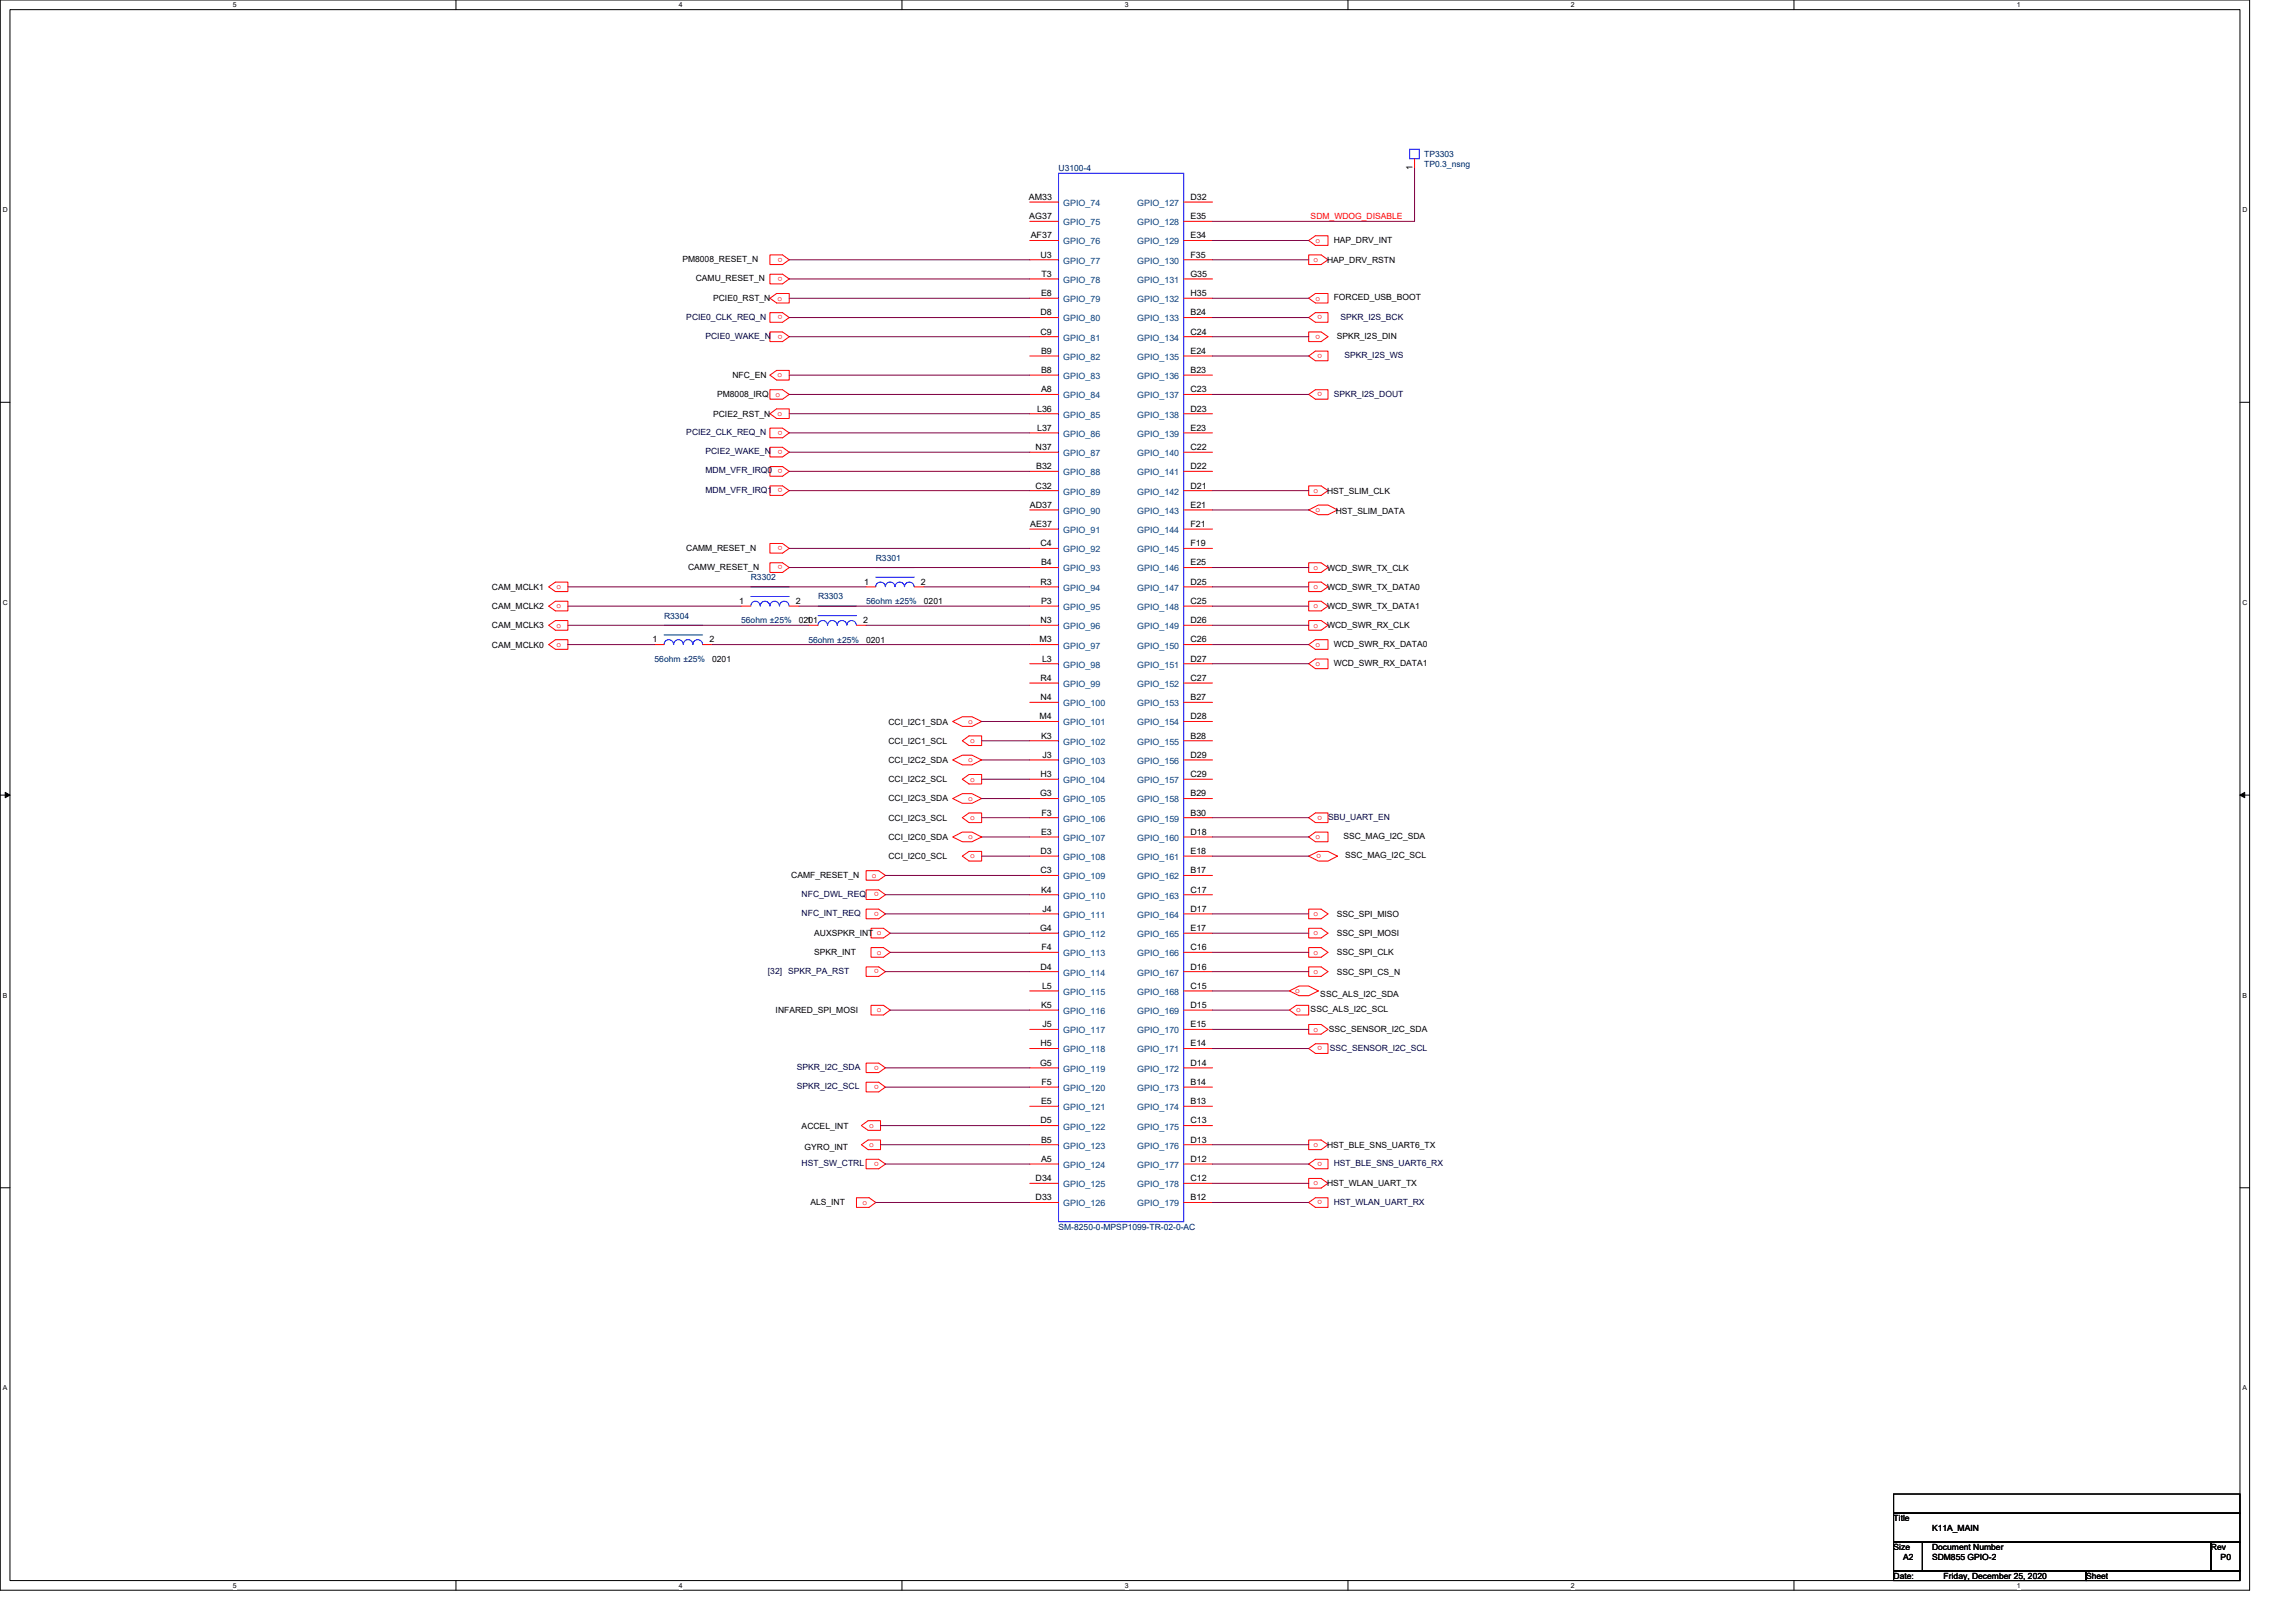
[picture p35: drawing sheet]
<svg xmlns="http://www.w3.org/2000/svg" width="297mm" height="210mm" viewBox="0 0 297 210" stroke-linecap="round" stroke-linejoin="round" font-family="sans-serif">
<defs><g id="words">
<g font-size="1.1" fill="#000080">
<text x="136.9" y="22.2">U3100-4</text>
<text x="184.3" y="20.3">TP3303</text>
<text x="184.3" y="21.5">TP0.3_nsng</text>
<text x="97.1" y="75.1">R3302</text>
<text x="105.8" y="77.6">R3303</text>
<text x="113.3" y="72.6">R3301</text>
<text x="85.9" y="80.1">R3304</text>
<text x="95.9" y="80.7">56ohm ±25%</text>
<text x="104.6" y="83.2">56ohm ±25%</text>
<text x="112.1" y="78.2">56ohm ±25%</text>
<text x="84.7" y="85.7">56ohm ±25%</text>
<text x="136.9" y="159.1">SM-8250-0-MPSP1099-TR-02-0-AC</text>
</g>
<g font-size="1.1">
<text x="182.7" y="22" transform="rotate(-90 182.7 22)">1</text>
<text x="133.1" y="25.9">AM33</text>
<text x="133.2" y="28.4">AG37</text>
<text x="154" y="25.9">D32</text>
<text x="154" y="28.4">E35</text>
<text x="88.3" y="33.9">PM8008_RESET_N</text>
<text x="133.3" y="30.8">AF37</text>
<text x="134.6" y="33.3">U3</text>
<text x="134.7" y="35.8">T3</text>
<text x="154" y="30.8">E34</text>
<text x="154" y="33.3">F35</text>
<text x="154" y="35.8">G35</text>
<text x="171.7" y="34">HAP_DRV_RSTN</text>
<text x="172.5" y="31.4">HAP_DRV_INT</text>
<text x="90" y="36.4">CAMU_RESET_N</text>
<text x="92.3" y="39">PCIE0_RST_N</text>
<text x="134.6" y="40.8">D8</text>
<text x="134.7" y="38.3">E8</text>
<text x="154" y="38.3">H35</text>
<text x="154" y="40.8">B24</text>
<text x="172.5" y="38.9">FORCED_USB_BOOT</text>
<text x="134.6" y="43.3">C9</text>
<text x="134.7" y="45.8">B9</text>
<text x="154" y="43.3">C24</text>
<text x="154" y="45.8">E24</text>
<text x="172.9" y="43.8">SPKR_I2S_DIN</text>
<text x="92.3" y="53.9">PCIE2_RST_N</text>
<text x="92.8" y="51.3">PM8008_IRQ</text>
<text x="94.8" y="48.9">NFC_EN</text>
<text x="134.2" y="53.3">L36</text>
<text x="134.7" y="48.3">B8</text>
<text x="134.7" y="50.8">A8</text>
<text x="154" y="48.3">B23</text>
<text x="154" y="50.8">C23</text>
<text x="154" y="53.3">D23</text>
<text x="134" y="58.2">N37</text>
<text x="134.2" y="55.7">L37</text>
<text x="154" y="55.7">E23</text>
<text x="154" y="58.2">C22</text>
<text x="133.2" y="65.7">AD37</text>
<text x="134" y="63.2">C32</text>
<text x="134" y="60.7">B32</text>
<text x="154" y="60.7">D22</text>
<text x="154" y="63.2">D21</text>
<text x="154" y="65.7">E21</text>
<text x="171.7" y="63.9">HST_SLIM_CLK</text>
<text x="88.8" y="71.2">CAMM_RESET_N</text>
<text x="133.3" y="68.2">AE37</text>
<text x="134.6" y="70.7">C4</text>
<text x="154" y="68.2">F21</text>
<text x="154" y="70.7">F19</text>
<text x="172.8" y="66.5">HST_SLIM_DATA</text>
<text x="63.6" y="76.3">CAM_MCLK1</text>
<text x="89" y="73.7">CAMW_RESET_N</text>
<text x="111.8" y="75.6">1</text>
<text x="119.1" y="75.6">2</text>
<text x="134.6" y="75.6">R3</text>
<text x="134.7" y="73.2">B4</text>
<text x="154" y="73.2">E25</text>
<text x="154" y="75.6">D25</text>
<text x="171.7" y="73.8">WCD_SWR_TX_CLK</text>
<text x="171.7" y="76.3">WCD_SWR_TX_DATA0</text>
<text x="63.6" y="78.8">CAM_MCLK2</text>
<text x="63.6" y="81.3">CAM_MCLK3</text>
<text x="63.6" y="83.8">CAM_MCLK0</text>
<text x="84.4" y="83.1">1</text>
<text x="91.8" y="83.1">2</text>
<text x="95.6" y="78.1">1</text>
<text x="103" y="78.1">2</text>
<text x="103.4" y="80.7">0201</text>
<text x="104.3" y="80.6">1</text>
<text x="111.7" y="80.6">2</text>
<text x="112.1" y="83.2">0201</text>
<text x="119.5" y="78.2">0201</text>
<text x="134.5" y="83.1">M3</text>
<text x="134.6" y="80.6">N3</text>
<text x="134.7" y="78.1">P3</text>
<text x="154" y="78.1">C25</text>
<text x="154" y="80.6">D26</text>
<text x="154" y="83.1">C26</text>
<text x="171.7" y="78.8">WCD_SWR_TX_DATA1</text>
<text x="171.7" y="81.3">WCD_SWR_RX_CLK</text>
<text x="172.5" y="83.7">WCD_SWR_RX_DATA0</text>
<text x="92.1" y="85.7">0201</text>
<text x="134.6" y="88.1">R4</text>
<text x="134.8" y="85.6">L3</text>
<text x="154" y="85.6">D27</text>
<text x="154" y="88.1">C27</text>
<text x="172.5" y="86.1">WCD_SWR_RX_DATA1</text>
<text x="114.9" y="93.7">CCI_I2C1_SDA</text>
<text x="134.5" y="93.1">M4</text>
<text x="134.6" y="90.6">N4</text>
<text x="134.7" y="95.6">K3</text>
<text x="154" y="90.6">B27</text>
<text x="154" y="93.1">D28</text>
<text x="154" y="95.6">B28</text>
<text x="114.9" y="96.2">CCI_I2C1_SCL</text>
<text x="114.9" y="98.7">CCI_I2C2_SDA</text>
<text x="114.9" y="101.2">CCI_I2C2_SCL</text>
<text x="134.6" y="100.5">H3</text>
<text x="134.9" y="98">J3</text>
<text x="154" y="98">D29</text>
<text x="154" y="100.5">C29</text>
<text x="114.9" y="103.7">CCI_I2C3_SDA</text>
<text x="114.9" y="106.2">CCI_I2C3_SCL</text>
<text x="134.6" y="103">G3</text>
<text x="134.7" y="105.5">F3</text>
<text x="154" y="103">B29</text>
<text x="154" y="105.5">B30</text>
<text x="102.4" y="113.5">CAMF_RESET_N</text>
<text x="114.9" y="108.7">CCI_I2C0_SDA</text>
<text x="114.9" y="111.2">CCI_I2C0_SCL</text>
<text x="134.6" y="110.5">D3</text>
<text x="134.6" y="113">C3</text>
<text x="134.7" y="108">E3</text>
<text x="154" y="108">D18</text>
<text x="154" y="110.5">E18</text>
<text x="154" y="113">B17</text>
<text x="173.8" y="108.6">SSC_MAG_I2C_SDA</text>
<text x="174" y="111">SSC_MAG_I2C_SCL</text>
<text x="134.7" y="115.5">K4</text>
<text x="134.9" y="118">J4</text>
<text x="154" y="115.5">C17</text>
<text x="154" y="118">D17</text>
<text x="172.9" y="118.6">SSC_SPI_MISO</text>
<text x="105.3" y="121.1">AUXSPKR_INT o</text>
<text x="105.3" y="123.6">SPKR_INT</text>
<text x="134.6" y="120.5">G4</text>
<text x="134.6" y="125.4">D4</text>
<text x="134.7" y="122.9">F4</text>
<text x="154" y="120.5">E17</text>
<text x="154" y="122.9">C16</text>
<text x="154" y="125.4">D16</text>
<text x="172.9" y="121.1">SSC_SPI_MOSI</text>
<text x="172.9" y="123.6">SSC_SPI_CLK</text>
<text x="100.3" y="131.1">INFARED_SPI_MOSI</text>
<text x="134.7" y="130.4">K5</text>
<text x="134.8" y="127.9">L5</text>
<text x="154" y="127.9">C15</text>
<text x="154" y="130.4">D15</text>
<text x="169.6" y="131">SSC_ALS_I2C_SCL</text>
<text x="170.8" y="129">SSC_ALS_I2C_SDA</text>
<text x="172.9" y="126.1">SSC_SPI_CS_N</text>
<text x="134.6" y="137.9">G5</text>
<text x="134.6" y="135.4">H5</text>
<text x="134.9" y="132.9">J5</text>
<text x="154" y="132.9">E15</text>
<text x="154" y="135.4">E14</text>
<text x="154" y="137.9">D14</text>
<text x="171.9" y="133.6">SSC_SENSOR_I2C_SDA</text>
<text x="134.7" y="142.9">E5</text>
<text x="134.7" y="140.4">F5</text>
<text x="154" y="140.4">B14</text>
<text x="154" y="142.9">B13</text>
<text x="103.7" y="146">ACCEL_INT</text>
<text x="104.1" y="148.8">GYRO_INT</text>
<text x="134.6" y="145.4">D5</text>
<text x="134.7" y="147.8">B5</text>
<text x="154" y="145.4">C13</text>
<text x="154" y="147.8">D13</text>
<text x="171.7" y="148.5">HST_BLE_SNS_UART6_TX</text>
<text x="104.8" y="155.8">ALS_INT</text>
<text x="134" y="152.8">D34</text>
<text x="134" y="155.3">D33</text>
<text x="134.7" y="150.3">A5</text>
<text x="154" y="150.3">D12</text>
<text x="154" y="152.8">C12</text>
<text x="154" y="155.3">B12</text>
<text x="171.7" y="153.5">HST_WLAN_UART_TX</text>
<text x="245" y="196.8">Title</text>
<text x="245" y="200.5">Size</text>
<text x="246.2" y="201.8">A2</text>
<text x="250" y="200.5">Document Number</text>
<text x="250" y="201.8">SDM855 GPIO-2</text>
<text x="250" y="198">K11A_MAIN</text>
<text x="286" y="200.5">Rev</text>
<text x="287.3" y="201.8">P0</text>
<text x="245" y="204.3">Date:</text>
<text x="251.5" y="204.3">Friday, December 25, 2020</text>
<text x="269.9" y="204.3">Sheet</text>
</g>
<g font-size="1.1" fill="#004080">
<text x="137.6" y="26.6">GPIO_74</text>
<text x="137.6" y="29.1">GPIO_75</text>
<text x="147.1" y="26.6">GPIO_127</text>
<text x="147.1" y="29.1">GPIO_128</text>
<text x="137.6" y="31.6">GPIO_76</text>
<text x="137.6" y="34.1">GPIO_77</text>
<text x="147.1" y="31.6">GPIO_129</text>
<text x="147.1" y="34.1">GPIO_130</text>
<text x="137.6" y="36.6">GPIO_78</text>
<text x="137.6" y="39.1">GPIO_79</text>
<text x="137.6" y="41.6">GPIO_80</text>
<text x="147.1" y="36.6">GPIO_131</text>
<text x="147.1" y="39.1">GPIO_132</text>
<text x="147.1" y="41.6">GPIO_133</text>
<text x="137.6" y="44.1">GPIO_81</text>
<text x="137.6" y="46.6">GPIO_82</text>
<text x="147.1" y="44.1">GPIO_134</text>
<text x="147.1" y="46.6">GPIO_135</text>
<text x="137.6" y="49">GPIO_83</text>
<text x="137.6" y="51.5">GPIO_84</text>
<text x="147.1" y="49">GPIO_136</text>
<text x="147.1" y="51.5">GPIO_137</text>
<text x="137.6" y="54">GPIO_85</text>
<text x="137.6" y="56.5">GPIO_86</text>
<text x="137.6" y="59">GPIO_87</text>
<text x="147.1" y="54">GPIO_138</text>
<text x="147.1" y="56.5">GPIO_139</text>
<text x="147.1" y="59">GPIO_140</text>
<text x="137.6" y="61.5">GPIO_88</text>
<text x="137.6" y="64">GPIO_89</text>
<text x="147.1" y="61.5">GPIO_141</text>
<text x="147.1" y="64">GPIO_142</text>
<text x="137.6" y="66.5">GPIO_90</text>
<text x="137.6" y="69">GPIO_91</text>
<text x="137.6" y="71.5">GPIO_92</text>
<text x="147.1" y="66.5">GPIO_143</text>
<text x="147.1" y="69">GPIO_144</text>
<text x="147.1" y="71.5">GPIO_145</text>
<text x="137.6" y="73.9">GPIO_93</text>
<text x="137.6" y="76.4">GPIO_94</text>
<text x="147.1" y="73.9">GPIO_146</text>
<text x="147.1" y="76.4">GPIO_147</text>
<text x="137.6" y="78.9">GPIO_95</text>
<text x="137.6" y="81.4">GPIO_96</text>
<text x="137.6" y="83.9">GPIO_97</text>
<text x="147.1" y="78.9">GPIO_148</text>
<text x="147.1" y="81.4">GPIO_149</text>
<text x="147.1" y="83.9">GPIO_150</text>
<text x="137.6" y="86.4">GPIO_98</text>
<text x="137.6" y="88.9">GPIO_99</text>
<text x="147.1" y="86.4">GPIO_151</text>
<text x="147.1" y="88.9">GPIO_152</text>
<text x="137.6" y="91.4">GPIO_100</text>
<text x="137.6" y="93.9">GPIO_101</text>
<text x="147.1" y="91.4">GPIO_153</text>
<text x="147.1" y="93.9">GPIO_154</text>
<text x="137.6" y="96.4">GPIO_102</text>
<text x="137.6" y="98.8">GPIO_103</text>
<text x="137.6" y="101.3">GPIO_104</text>
<text x="147.1" y="96.4">GPIO_155</text>
<text x="147.1" y="98.8">GPIO_156</text>
<text x="147.1" y="101.3">GPIO_157</text>
<text x="137.6" y="103.8">GPIO_105</text>
<text x="137.6" y="106.3">GPIO_106</text>
<text x="147.1" y="103.8">GPIO_158</text>
<text x="147.1" y="106.3">GPIO_159</text>
<text x="137.6" y="108.8">GPIO_107</text>
<text x="137.6" y="111.3">GPIO_108</text>
<text x="137.6" y="113.8">GPIO_109</text>
<text x="147.1" y="108.8">GPIO_160</text>
<text x="147.1" y="111.3">GPIO_161</text>
<text x="147.1" y="113.8">GPIO_162</text>
<text x="137.6" y="116.3">GPIO_110</text>
<text x="137.6" y="118.7">GPIO_111</text>
<text x="147.1" y="116.3">GPIO_163</text>
<text x="147.1" y="118.7">GPIO_164</text>
<text x="137.6" y="121.2">GPIO_112</text>
<text x="137.6" y="123.7">GPIO_113</text>
<text x="147.1" y="121.2">GPIO_165</text>
<text x="147.1" y="123.7">GPIO_166</text>
<text x="137.6" y="126.2">GPIO_114</text>
<text x="137.6" y="128.7">GPIO_115</text>
<text x="137.6" y="131.2">GPIO_116</text>
<text x="147.1" y="126.2">GPIO_167</text>
<text x="147.1" y="128.7">GPIO_168</text>
<text x="147.1" y="131.2">GPIO_169</text>
<text x="137.6" y="133.7">GPIO_117</text>
<text x="137.6" y="136.2">GPIO_118</text>
<text x="147.1" y="133.7">GPIO_170</text>
<text x="147.1" y="136.2">GPIO_171</text>
<text x="137.6" y="138.7">GPIO_119</text>
<text x="137.6" y="141.2">GPIO_120</text>
<text x="137.6" y="143.6">GPIO_121</text>
<text x="147.1" y="138.7">GPIO_172</text>
<text x="147.1" y="141.2">GPIO_173</text>
<text x="147.1" y="143.6">GPIO_174</text>
<text x="137.6" y="146.1">GPIO_122</text>
<text x="137.6" y="148.6">GPIO_123</text>
<text x="147.1" y="146.1">GPIO_175</text>
<text x="147.1" y="148.6">GPIO_176</text>
<text x="137.6" y="151.1">GPIO_124</text>
<text x="137.6" y="153.6">GPIO_125</text>
<text x="147.1" y="151.1">GPIO_177</text>
<text x="147.1" y="153.6">GPIO_178</text>
<text x="137.6" y="156.1">GPIO_126</text>
<text x="147.1" y="156.1">GPIO_179</text>
</g>
<g font-size="1.1" fill="#f00">
<text x="169.6" y="28.3">SDM_WDOG_DISABLE</text>
<text x="101.2" y="33.3" transform="rotate(180 101.2 33.3)">o</text>
<text x="101.2" y="35.8" transform="rotate(180 101.2 35.8)">o</text>
<text x="169.9" y="33.9">o</text>
<text x="170.2" y="31.4">o</text>
<text x="100.6" y="38.9">o</text>
<text x="101.2" y="40.8" transform="rotate(180 101.2 40.8)">o</text>
<text x="170.2" y="38.9">o</text>
<text x="171" y="40.8" transform="rotate(180 171 40.8)">o</text>
<text x="101.2" y="43.3" transform="rotate(180 101.2 43.3)">o</text>
<text x="170.8" y="43.3" transform="rotate(180 170.8 43.3)">o</text>
<text x="171" y="45.8" transform="rotate(180 171 45.8)">o</text>
<text x="100.3" y="51.3">o</text>
<text x="100.6" y="53.8">o</text>
<text x="100.6" y="48.8">o</text>
<text x="171" y="50.7" transform="rotate(180 171 50.7)">o</text>
<text x="101.2" y="55.7" transform="rotate(180 101.2 55.7)">o</text>
<text x="101.2" y="58.2" transform="rotate(180 101.2 58.2)">o</text>
<text x="101.2" y="60.7" transform="rotate(180 101.2 60.7)">o</text>
<text x="101.2" y="63.2" transform="rotate(180 101.2 63.2)">o</text>
<text x="169.9" y="63.8">o</text>
<text x="101.2" y="70.7" transform="rotate(180 101.2 70.7)">o</text>
<text x="170.2" y="66.3">o</text>
<text x="72" y="76.2">o</text>
<text x="101.2" y="73.2" transform="rotate(180 101.2 73.2)">o</text>
<text x="169.9" y="73.7">o</text>
<text x="169.9" y="76.2">o</text>
<text x="72" y="78.7">o</text>
<text x="72" y="81.2">o</text>
<text x="72" y="83.7">o</text>
<text x="169.9" y="78.7">o</text>
<text x="169.9" y="81.2">o</text>
<text x="170.2" y="83.7">o</text>
<text x="170.2" y="86.2">o</text>
<text x="125.2" y="93.6">o</text>
<text x="125.2" y="98.6">o</text>
<text x="125.5" y="96.1">o</text>
<text x="125.5" y="101.1">o</text>
<text x="125.2" y="103.6">o</text>
<text x="125.5" y="106.1">o</text>
<text x="171" y="105.5" transform="rotate(180 171 105.5)">o</text>
<text x="112.8" y="113.6">o</text>
<text x="125.2" y="108.6">o</text>
<text x="125.5" y="111.1">o</text>
<text x="170.2" y="108.6">o</text>
<text x="170.9" y="110.5" transform="rotate(180 170.9 110.5)">o</text>
<text x="113.7" y="115.5" transform="rotate(180 113.7 115.5)">o</text>
<text x="113.7" y="118" transform="rotate(180 113.7 118)">o</text>
<text x="169.9" y="118.5">o</text>
<text x="113.4" y="123.5">o</text>
<text x="113.7" y="125.4" transform="rotate(180 113.7 125.4)">o</text>
<text x="169.9" y="121">o</text>
<text x="169.9" y="123.5">o</text>
<text x="113.4" y="131">o</text>
<text x="167.6" y="128.5">o</text>
<text x="167.7" y="131">o</text>
<text x="169.9" y="126">o</text>
<text x="113.7" y="137.9" transform="rotate(180 113.7 137.9)">o</text>
<text x="169.9" y="133.5">o</text>
<text x="171" y="135.4" transform="rotate(180 171 135.4)">o</text>
<text x="113.7" y="140.4" transform="rotate(180 113.7 140.4)">o</text>
<text x="112.4" y="145.9">o</text>
<text x="112.4" y="148.4">o</text>
<text x="169.9" y="148.4">o</text>
<text x="111.6" y="155.9">o</text>
<text x="113.7" y="150.3" transform="rotate(180 113.7 150.3)">o</text>
<text x="169.9" y="153.4">o</text>
<text x="171" y="150.3" transform="rotate(180 171 150.3)">o</text>
<text x="171" y="155.3" transform="rotate(180 171 155.3)">o</text>
</g>
<g font-size="1.1" fill="#000040">
<text x="88.8" y="41.3">PCIE0_CLK_REQ_N</text>
<text x="173.4" y="41.3">SPKR_I2S_BCK</text>
<text x="91.3" y="43.8">PCIE0_WAKE_N</text>
<text x="173.9" y="46.3">SPKR_I2S_WS</text>
<text x="172.5" y="51.3">SPKR_I2S_DOUT</text>
<text x="88.8" y="56.3">PCIE2_CLK_REQ_N</text>
<text x="91.3" y="58.8">PCIE2_WAKE_N</text>
<text x="91.3" y="61.3">MDM_VFR_IRQ0</text>
<text x="91.3" y="63.8">MDM_VFR_IRQ1</text>
<text x="171.8" y="106.1">SBU_UART_EN</text>
<text x="103.7" y="116">NFC_DWL_REQ</text>
<text x="103.7" y="118.5">NFC_INT_REQ</text>
<text x="99.4" y="126">[32]</text>
<text x="102" y="126">SPKR_PA_RST</text>
<text x="172" y="135.9">SSC_SENSOR_I2C_SCL</text>
<text x="103.1" y="138.4">SPKR_I2C_SDA</text>
<text x="103.1" y="140.9">SPKR_I2C_SCL</text>
<text x="103.7" y="150.9">HST_SW_CTRL</text>
<text x="172.5" y="150.9">HST_BLE_SNS_UART6_RX</text>
<text x="172.5" y="155.8">HST_WLAN_UART_RX</text>
</g>
<g font-size=".9">
<text x="30.1" y="1">5</text>
<text x="87.8" y="1">4</text>
<text x="145.5" y="1">3</text>
<text x="203.2" y="1">2</text>
<text x="260.9" y="1">1</text>
<text x=".4" y="27.5">D</text>
<text x="290.1" y="27.5">D</text>
<text x=".4" y="78.3">C</text>
<text x="290.1" y="78.3">C</text>
<text x=".4" y="129.1">B</text>
<text x="290.1" y="129.1">B</text>
<text x=".4" y="179.9">A</text>
<text x="290.1" y="179.9">A</text>
<text x="30.1" y="205.4">5</text>
<text x="87.8" y="205.4">4</text>
<text x="145.5" y="205.4">3</text>
<text x="203.2" y="205.4">2</text>
<text x="260.9" y="205.4">1</text>
</g>
</g></defs>
<path d="M0 0h291v205.7h-291zM1.3 1.2h288.5v203.3h-288.5z" fill="none" stroke="#000" stroke-width=".13"/>
<g fill="#fff">
<path d="M30.1 .1h.5v1h-.5z"/>
<path d="M30.1 204.6h.5v1h-.5z"/>
</g>
<path d="M59 0v1.2M59 204.5v1.2" fill="none" stroke="#000" stroke-width=".13"/>
<g fill="#fff">
<path d="M87.8 .1h.5v1h-.5z"/>
<path d="M87.8 204.6h.5v1h-.5z"/>
</g>
<path d="M116.7 0v1.2M116.7 204.5v1.2" fill="none" stroke="#000" stroke-width=".13"/>
<g fill="#fff">
<path d="M145.5 .1h.5v1h-.5z"/>
<path d="M145.5 204.6h.5v1h-.5z"/>
</g>
<path d="M174.4 0v1.2M174.4 204.5v1.2" fill="none" stroke="#000" stroke-width=".13"/>
<g fill="#fff">
<path d="M203.2 .1h.5v1h-.5z"/>
<path d="M203.2 204.6h.5v1h-.5z"/>
</g>
<path d="M232.1 0v1.2M232.1 204.5v1.2" fill="none" stroke="#000" stroke-width=".13"/>
<g fill="#fff">
<path d="M260.9 .1h.5v1h-.5z"/>
<path d="M260.9 204.6h.5v1h-.5z"/>
<path d="M.4 26.6h.6v1h-.6z"/>
<path d="M290.1 26.6h.6v1h-.6z"/>
<path d="M.4 77.4h.6v1h-.6z"/>
<path d="M290.1 77.4h.6v1h-.6z"/>
</g>
<path d="M0 52h1.3M289.8 52h1.2" fill="none" stroke="#000" stroke-width=".13"/>
<g fill="#fff">
<path d="M.4 128.3h.5v1h-.5z"/>
<path d="M290.1 128.3h.6v1h-.6z"/>
</g>
<path d="M0 102.9h1.3M289.8 102.9h1.2" fill="none" stroke="#000" stroke-width=".13"/>
<path d="M.7 102.5l.6 .4-.6 .3zM289.8 102.9l.6-.4v.7z" fill="#000" stroke="#000" stroke-width=".13"/>
<g fill="#fff">
<path d="M.4 179.1h.5v1h-.5z"/>
<path d="M290.1 179.1h.6v1h-.6z"/>
</g>
<path d="M0 153.7h1.3M289.8 153.7h1.2M245 199.5h3.7v3.7h-3.7zM245 193.3h44.8v2.5h-44.8zM245 195.8h44.8v3.7h-44.8zM248.7 199.5h37.3v3.7h-37.3zM286 199.5h3.8v3.7h-3.8zM245 203.2h24.9v1.3h-24.9zM269.9 203.2h19.9v1.3h-19.9z" fill="none" stroke="#000" stroke-width=".13"/>
<g fill="none" stroke="#f00" stroke-width=".13">
<path d="M99.6 33h1.6l.9 .6-.9 .6h-1.6zM99.6 35.5h1.6l.9 .6-.9 .6h-1.6zM99.6 38.6l.9-.6h1.6v1.2h-1.6zM133.2 26.1h3.7M133.2 28.6h3.7M133.2 31.1h3.7M133.2 33.6h3.7M133.2 36.1h3.7M133.2 38.6h3.7M153.1 26.1h3.8M153.1 28.6h3.8M153.1 31.1h3.8"/>
<path d="M153.1 33.6h3.8M153.1 36.1h3.8M153.1 38.6h3.8M169.3 33h1.6l.9 .6-.9 .6h-1.6zM169.3 38.6l.9-.6h1.6v1.2h-1.6zM169.3 31.1l.9-.6h1.6v1.2h-1.6zM183 20.5v1.3M99.6 40.4h1.6l.9 .7-.9 .6h-1.6zM99.6 42.9h1.6l.9 .7-.9 .6h-1.6zM99.6 55.4h1.6l.9 .6-.9 .6h-1.6zM99.6 57.9h1.6l.9 .6-.9 .6h-1.6zM99.6 50.4h1.6l.9 .6-.9 .6h-1.6z"/>
<path d="M99.6 53.5l.9-.6h1.6v1.2h-1.6zM99.6 48.5l.9-.6h1.6v1.3h-1.6zM133.2 41.1h3.7M133.2 43.6h3.7M133.2 46.1h3.7M133.2 48.5h3.7M133.2 51h3.7M133.2 53.5h3.7M133.2 56h3.7M133.2 58.5h3.7M153.1 41.1h3.8M153.1 43.6h3.8"/>
<path d="M153.1 46.1h3.8M153.1 48.5h3.8M153.1 51h3.8M153.1 53.5h3.8M153.1 56h3.8M153.1 58.5h3.8M169.3 42.9h1.6l.9 .7-.9 .6h-1.6zM169.3 51l.9-.6h1.6v1.2h-1.6zM169.3 46.1l.9-.7h1.6v1.3h-1.6zM169.3 41.1l.9-.7h1.6v1.3h-1.6zM71 75.9l.9-.6h1.6v1.2h-1.6zM71 78.4l.9-.6h1.6v1.2h-1.6z"/>
<path d="M95.9 78.4h1.2M99.6 60.4h1.6l.9 .6-.9 .6h-1.6zM99.6 62.9h1.6l.9 .6-.9 .6h-1.6zM99.6 70.3h1.6l.9 .7-.9 .6h-1.6zM99.6 72.8h1.6l.9 .6-.9 .7h-1.6zM102.1 78.4h1.3M112.1 75.9h1.2M118.3 75.9h1.2M133.2 61h3.7M133.2 63.5h3.7M133.2 66h3.7M133.2 68.5h3.7"/>
<path d="M133.2 71h3.7M133.2 73.4h3.7M133.2 75.9h3.7M133.2 78.4h3.7M153.1 61h3.8M153.1 63.5h3.8M153.1 66h3.8M153.1 68.5h3.8M153.1 71h3.8M153.1 73.4h3.8M153.1 75.9h3.8M153.1 78.4h3.8"/>
<path d="M169.3 62.9h1.6l.9 .6-.9 .6h-1.6zM169.3 72.8h1.6l.9 .6-.9 .7h-1.6zM169.3 75.3h1.6l.9 .6-.9 .6h-1.6zM169.3 77.8h1.6l.9 .6-.9 .6h-1.6zM169.3 66l1.3-.7h1.2l1.2 .7-1.2 .6h-1.2zM71 80.9l.9-.6h1.6v1.2h-1.6zM71 83.4l.9-.6h1.6v1.2h-1.6zM84.7 83.4h1.2M90.9 83.4h1.2M104.6 80.9h1.2M110.8 80.9h1.3M123.3 93.3l1.2-.6h1.2l1.3 .6-1.3 .7h-1.2z"/>
<path d="M123.3 98.3l1.2-.6h1.2l1.3 .6-1.3 .7h-1.2zM124.5 95.8l.9-.6h1.6v1.3h-1.6zM133.2 80.9h3.7M133.2 83.4h3.7M133.2 85.9h3.7M133.2 88.4h3.7M133.2 90.9h3.7M133.2 93.3h3.7M133.2 95.8h3.7M133.2 98.3h3.7M153.1 80.9h3.8M153.1 83.4h3.8"/>
<path d="M153.1 85.9h3.8M153.1 88.4h3.8M153.1 90.9h3.8M153.1 93.3h3.8M153.1 95.8h3.8M153.1 98.3h3.8M169.3 80.3h1.6l.9 .6-.9 .6h-1.6zM169.3 83.4l.9-.6h1.6v1.2h-1.6zM169.3 85.9l.9-.6h1.6v1.2h-1.6zM112.1 115.1h1.6l.9 .7-.9 .6h-1.6zM112.1 117.6h1.6l.9 .6-.9 .7h-1.6zM112.1 112.6h1.6l.9 .7-.9 .6h-1.6z"/>
<path d="M123.3 108.3l1.2-.6h1.2l1.3 .6-1.3 .6h-1.2zM123.3 103.3l1.2-.6h1.2l1.3 .6-1.3 .6h-1.2zM124.5 110.8l.9-.6h1.6v1.2h-1.6zM124.5 100.8l.9-.6h1.6v1.2h-1.6zM124.5 105.8l.9-.6h1.6v1.2h-1.6zM133.2 100.8h3.7M133.2 103.3h3.7M133.2 105.8h3.7M133.2 108.3h3.7M133.2 110.8h3.7M133.2 113.3h3.7M133.2 115.8h3.7"/>
<path d="M133.2 118.2h3.7M153.1 100.8h3.8M153.1 103.3h3.8M153.1 105.8h3.8M153.1 108.3h3.8M153.1 110.8h3.8M153.1 113.3h3.8M153.1 115.8h3.8M153.1 118.2h3.8M169.3 110.8l1.3-.6h1.2l1.2 .6-1.2 .6h-1.2zM169.3 117.6h1.6l.9 .6-.9 .7h-1.6zM169.3 108.3l.9-.6h1.6v1.2h-1.6z"/>
<path d="M169.3 105.8l.9-.6h1.6v1.2h-1.6zM112.1 137.5h1.6l.9 .7-.9 .6h-1.6zM112.1 125.1h1.6l.9 .6-.9 .6h-1.6zM112.7 130.1h1.6l.9 .6-.9 .6h-1.6zM112.7 120.1h1.6l.9 .6-.9 .6h-1.6zM112.7 122.6h1.6l.9 .6-.9 .6h-1.6zM133.2 120.7h3.7M133.2 123.2h3.7M133.2 125.7h3.7M133.2 128.2h3.7M133.2 130.7h3.7M133.2 133.2h3.7"/>
<path d="M133.2 135.7h3.7M133.2 138.2h3.7M153.1 120.7h3.8M153.1 123.2h3.8M153.1 125.7h3.8M153.1 128.2h3.8M153.1 130.7h3.8M153.1 133.2h3.8M153.1 135.7h3.8M153.1 138.2h3.8M166.8 128.2l1.3-.6h1.2l1.3 .6-1.3 .6h-1.2zM166.8 130.7l.9-.6h1.6v1.2h-1.6z"/>
<path d="M169.3 132.5h1.6l.9 .7-.9 .6h-1.6zM169.3 120.1h1.6l.9 .6-.9 .6h-1.6zM169.3 122.6h1.6l.9 .6-.9 .6h-1.6zM169.3 125.1h1.6l.9 .6-.9 .6h-1.6zM169.3 135.7l.9-.7h1.6v1.3h-1.6zM110.8 155h1.6l.9 .6-.9 .6h-1.6zM111.4 145.6l.9-.6h1.6v1.2h-1.6zM111.4 148.1l.9-.6h1.6v1.2h-1.6zM112.1 150h1.6l.9 .6-.9 .6h-1.6zM112.1 140h1.6l.9 .7-.9 .6h-1.6zM133.2 140.7h3.7M133.2 143.1h3.7"/>
<path d="M133.2 145.6h3.7M133.2 148.1h3.7M133.2 150.6h3.7M133.2 153.1h3.7M133.2 155.6h3.7M153.1 140.7h3.8M153.1 143.1h3.8M153.1 145.6h3.8M153.1 148.1h3.8M153.1 150.6h3.8M153.1 153.1h3.8M153.1 155.6h3.8"/>
<path d="M169.3 147.5h1.6l.9 .6-.9 .6h-1.6zM169.3 152.5h1.6l.9 .6-.9 .6h-1.6zM169.3 150.6l.9-.6h1.6v1.2h-1.6zM169.3 155.6l.9-.6h1.6v1.2h-1.6z"/>
</g>
<g fill="none" stroke="#00f" stroke-width=".13">
<path d="M182.4 19.3h1.2v1.2h-1.2zM136.9 22.4h16.2v135.7h-16.2zM97.1 78.4a.6 .6 0 0 1 .6-.6 .6 .6 0 0 1 .6 .6M97.1 77.2h5M97.1 75.9h5M98.4 78.4a.61 .61 0 0 1 .6-.6 .61 .61 0 0 1 .6 .6M99.6 78.4a.61 .61 0 0 1 .6-.6 .61 .61 0 0 1 .6 .6 .62 .62 0 0 1 .7-.6 .62 .62 0 0 1 .6 .6M105.8 79.7h5M105.8 78.4h5M113.3 74.7h5M113.3 73.4h5M113.3 75.9a.61 .61 0 0 1 .6-.6 .61 .61 0 0 1 .6 .6"/>
<path d="M114.6 75.9a.61 .61 0 0 1 .6-.6 .61 .61 0 0 1 .6 .6 .61 .61 0 0 1 .6-.6 .61 .61 0 0 1 .6 .6 .63 .63 0 0 1 .6-.6 .63 .63 0 0 1 .7 .6M85.9 82.1h5M85.9 80.9h5M87.1 83.4a.61 .61 0 0 0-.6-.6 .61 .61 0 0 0-.6 .6M88.4 83.4a.61 .61 0 0 0-.6-.6 .61 .61 0 0 0-.6 .6M89.6 83.4a.61 .61 0 0 0-.6-.6 .61 .61 0 0 0-.6 .6M90.9 83.4a.61 .61 0 0 0-.6-.6 .61 .61 0 0 0-.6 .6M107.1 80.9a.61 .61 0 0 0-.7-.6 .61 .61 0 0 0-.6 .6M109.6 80.9a.63 .63 0 0 0-.7-.6 .63 .63 0 0 0-.6 .6 .61 .61 0 0 0-.6-.6 .61 .61 0 0 0-.6 .6M110.8 80.9a.6 .6 0 0 0-.6-.6 .6 .6 0 0 0-.6 .6"/>
</g>
<g fill="none" stroke="#800040" stroke-width=".13">
<path d="M102.1 38.6h31.1M102.1 33.6h31.1M102.1 36.1h31.1M156.9 31.1h12.4M156.9 38.6h12.4M156.9 33.6h12.4M183 21.8v6.8h-26.1M102.1 41.1h31.1M102.1 43.6h31.1M102.1 53.5h31.1M102.1 56h31.1M102.1 58.5h31.1"/>
<path d="M102.1 48.5h31.1M102.1 51h31.1M156.9 51h12.4M156.9 46.1h12.4M156.9 41.1h12.4M156.9 43.6h12.4M73.5 78.4h22.4M73.5 75.9h38.6M102.1 61h31.1M102.1 63.5h31.1M102.1 71h31.1M102.1 73.4h31.1"/>
<path d="M103.4 78.4h29.8M119.5 75.9h13.7M156.9 63.5h12.4M156.9 66h12.4M156.9 73.4h12.4M156.9 75.9h12.4M156.9 78.4h12.4M73.5 80.9h31.1M73.5 83.4h11.2M92.1 83.4h41.1M112.1 80.9h21.1M127 93.3h6.2"/>
<path d="M127 95.8h6.2M127 98.3h6.2M156.9 80.9h12.4M156.9 83.4h12.4M156.9 85.9h12.4M114.6 115.8h18.6M114.6 118.2h18.6M114.6 113.3h18.6M127 108.3h6.2M127 110.8h6.2M127 100.8h6.2M127 103.3h6.2"/>
<path d="M127 105.8h6.2M156.9 105.8h12.4M156.9 108.3h12.4M156.9 110.8h12.4M156.9 118.2h12.4M114.6 138.2h18.6M114.6 125.7h18.6M115.2 130.7h18M115.2 120.7h18M115.2 123.2h18M156.9 133.2h12.4M156.9 135.7h12.4"/>
<path d="M156.9 120.7h12.4M156.9 123.2h12.4M156.9 125.7h12.4M156.9 128.2h9.9M156.9 130.7h9.9M113.3 155.6h19.9M113.9 145.6h19.3M113.9 148.1h19.3M114.6 150.6h18.6M114.6 140.7h18.6M156.9 148.1h12.4M156.9 150.6h12.4"/>
<path d="M156.9 153.1h12.4M156.9 155.6h12.4"/>
</g>
<use href="#words"/>
</svg>
